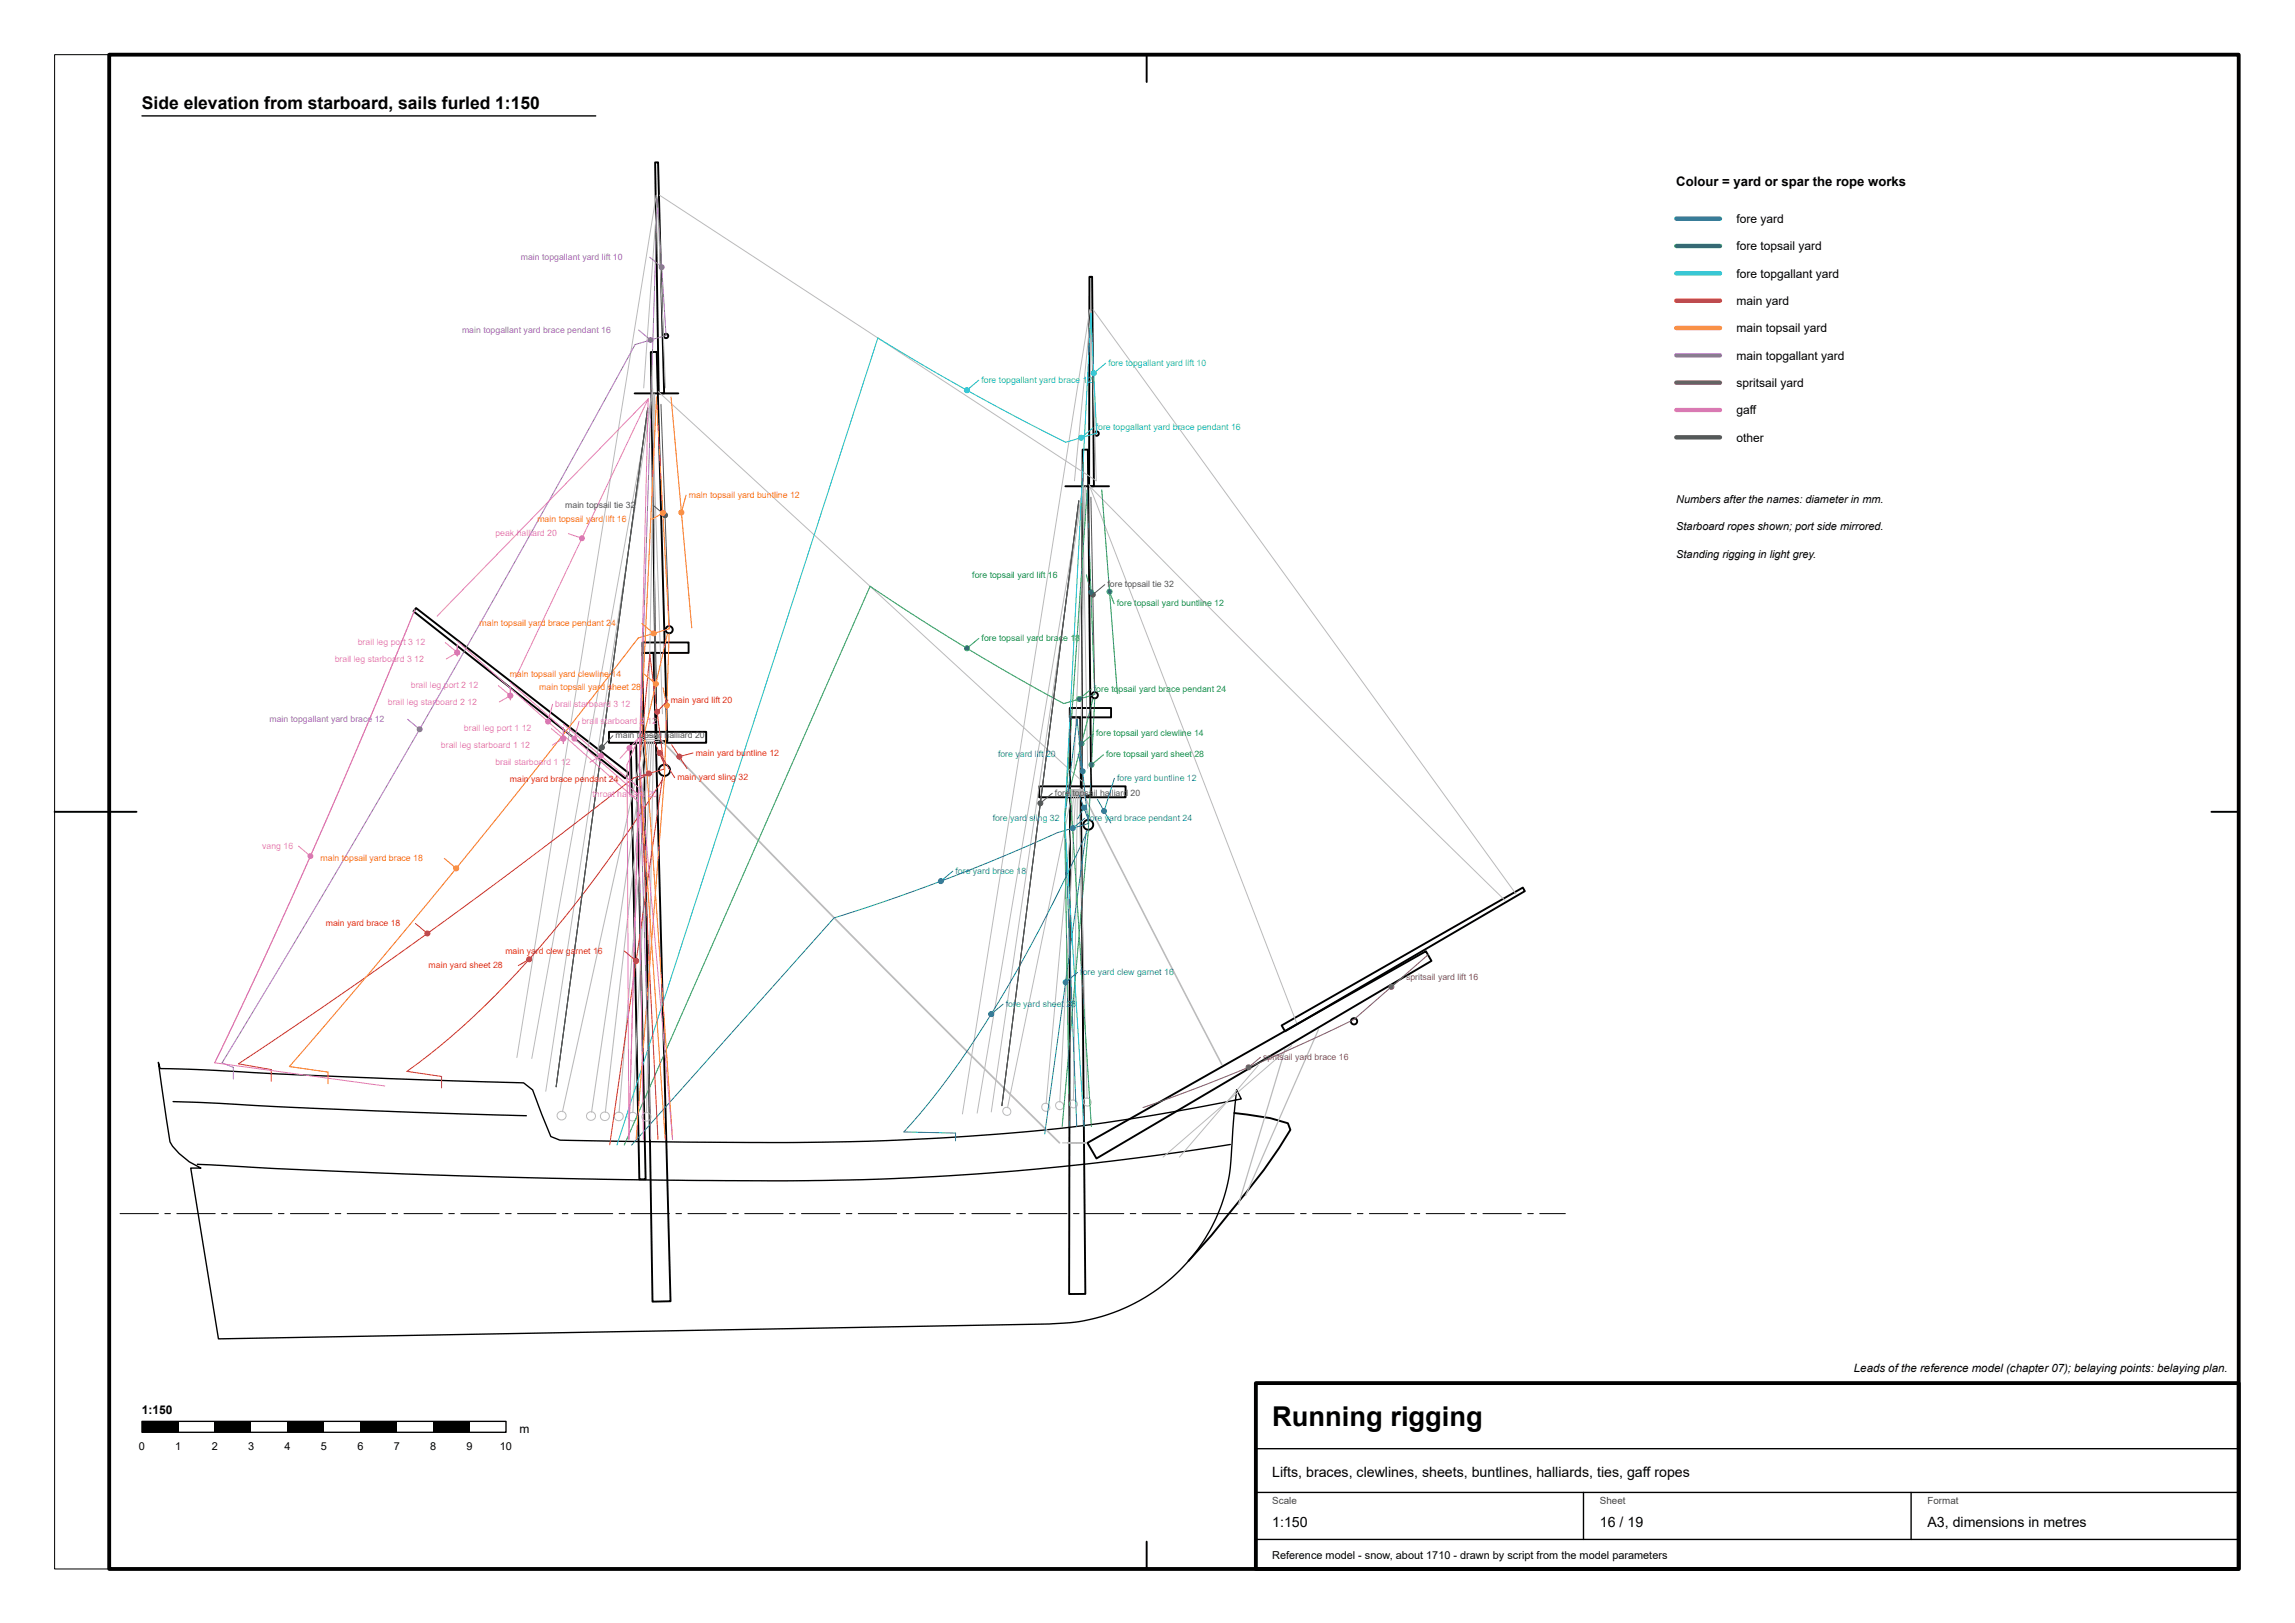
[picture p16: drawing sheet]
<svg xmlns="http://www.w3.org/2000/svg" width="420mm" height="297mm" viewBox="0 0 420 297" stroke-linecap="round" stroke-linejoin="round" font-family="sans-serif">
<defs><g id="words">
<text font-size="5" x="232.9" y="260.9">Running rigging</text>
<text font-size="3.2" x="26" y="20">Side elevation from starboard, sails furled 1:150</text>
<g font-size="2.6">
<text x="232.9" y="270.3">Lifts, braces, clewlines, sheets, buntlines, halliards, ties, gaff ropes</text>
<text x="232.9" y="279.4">1:150</text>
<text x="292.9" y="279.4">16 / 19</text>
<text x="352.9" y="279.4">A3, dimensions in metres</text>
</g>
<text font-size="2.4" x="306.9" y="34">Colour = yard or spar the rope works</text>
<g font-size="2.2">
<text x="317.9" y="40.8">fore yard</text>
<text x="317.9" y="45.8">fore topsail yard</text>
<text x="317.9" y="50.8">fore topgallant yard</text>
<text x="317.9" y="55.8">main yard</text>
<text x="317.9" y="60.8">main topsail yard</text>
<text x="317.9" y="65.8">main topgallant yard</text>
<text x="317.9" y="70.8">spritsail yard</text>
<text x="317.9" y="75.8">gaff</text>
<text x="317.9" y="80.8">other</text>
<text x="26" y="258.7">1:150</text>
<text x="95.1" y="262.3">m</text>
</g>
<text font-size="2.1" x="339.4" y="251.1">Leads ofthe reference model (chapter 07); belaying points: belaying plan.</text>
<g font-size="2">
<text x="306.9" y="92">Numbers after the names: diameter in mm.</text>
<text x="306.9" y="97">Starboard ropes shown; port side mirrored.</text>
<text x="306.9" y="102">Standing rigging in light grey.</text>
<text x="25.4" y="265.3">0</text>
<text x="32.1" y="265.3">1</text>
<text x="38.8" y="265.3">2</text>
<text x="45.4" y="265.3">3</text>
<text x="52.1" y="265.3">4</text>
<text x="58.8" y="265.3">5</text>
<text x="65.4" y="265.3">6</text>
<text x="72.1" y="265.3">7</text>
<text x="78.8" y="265.3">8</text>
<text x="85.4" y="265.3">9</text>
<text x="91.5" y="265.3">10</text>
<text x="232.9" y="285.3">Reference model - snow, about 1710 - drawn by script from the model parameters</text>
</g>
<g font-size="1.8" fill="#444">
<text x="232.9" y="275.3">Scale</text>
<text x="292.9" y="275.3">Sheet</text>
<text x="352.9" y="275.3">Format</text>
</g>
<g font-size="1.6" fill="#9467bd">
<text x="95.4" y="47.5">main topgallant yard lift 10</text>
<text x="84.6" y="60.9">main topgallant yard brace pendant 16</text>
<text x="49.3" y="132.1">main topgallant yard brace 12</text>
</g>
<g font-size="1.6" fill="#17becf">
<text x="179.7" y="70.1">fore topgallant yard brace 12</text>
<text x="202.9" y="67">fore topgallant yard lift 10</text>
<text x="200.6" y="78.8">fore topgallant yard brace pendant 16</text>
</g>
<g font-size="1.6" fill="#ff7f0e">
<text x="98.4" y="95.5">main topsail yard lift 16</text>
<text x="126.1" y="91.1">main topsail yard buntline 12</text>
<text x="87.8" y="114.6">main topsail yard brace pendant 24</text>
<text x="93.3" y="123.8">main topsail yard clewline 14</text>
<text x="98.7" y="126.3">main topsail yard sheet 28</text>
<text x="58.7" y="157.6">main topsail yard brace 18</text>
</g>
<g font-size="1.6" fill="#555">
<text x="103.5" y="92.9">main topsail tie 32</text>
<text x="202.8" y="107.5">fore topsail tie 32</text>
<text x="112.7" y="135.1">main topsail halliard 20</text>
<text x="193.2" y="145.7">fore topsail halliard 20</text>
</g>
<g font-size="1.6" fill="#e377c2">
<text x="90.7" y="98.1">peak halliard 20</text>
<text x="65.5" y="118.1">brail leg port 3</text>
<text x="76.1" y="118.1">12</text>
<text x="61.3" y="121.1">brail leg starboard 3</text>
<text x="75.2" y="126">brail leg port 2</text>
<text x="75.9" y="121.1">12</text>
<text x="85.8" y="126">12</text>
<text x="71" y="128.9">brail leg starboard 2</text>
<text x="85.6" y="128.9">12</text>
<text x="101.7" y="129.4">brail starboard 3</text>
<text x="113.7" y="129.4">12</text>
<text x="80.7" y="136.8">brail leg starboard 1</text>
<text x="84.9" y="133.8">brail leg port 1</text>
<text x="95.3" y="136.8">12</text>
<text x="95.5" y="133.8">12</text>
<text x="106.5" y="132.5">brail starboard 2</text>
<text x="118.5" y="132.5">12</text>
<text x="90.7" y="140">brail starboard 1</text>
<text x="102.7" y="140">12</text>
<text x="108.5" y="145.9">throat halliard 20</text>
<text x="48" y="155.3">vang 16</text>
</g>
<g font-size="1.6" fill="#2ca02c">
<text x="178" y="105.7">fore topsail yard lift 16</text>
<text x="204.5" y="111">fore topsail yard buntline 12</text>
<text x="179.7" y="117.3">fore topsail yard brace 18</text>
<text x="200.3" y="126.6">fore topsail yard brace pendant 24</text>
<text x="200.7" y="134.7">fore topsail yard clewline 14</text>
<text x="202.5" y="138.6">fore topsail yard sheet 28</text>
</g>
<g font-size="1.6" fill="#d62728">
<text x="122.8" y="128.6">main yard lift 20</text>
<text x="93.4" y="143.2">main yard brace pendant 24</text>
<text x="124" y="142.8">main yard sling 32</text>
<text x="127.4" y="138.3">main yard buntline 12</text>
<text x="59.7" y="169.5">main yard brace 18</text>
<text x="78.5" y="177.2">main yard sheet 28</text>
<text x="92.5" y="174.5">main yard clew garnet 16</text>
</g>
<g font-size="1.6" fill="#1f77b4">
<text x="182.7" y="138.5">fore yard lift 20</text>
<text x="204.5" y="142.9">fore yard buntline 12</text>
<text x="181.8" y="150.3">fore yard sling 32</text>
<text x="199.1" y="150.2">fore yard brace pendant 24</text>
<text x="174.9" y="159.9">fore yard brace 18</text>
<text x="197.8" y="178.4">fore yard clew garnet 16</text>
<text x="184.2" y="184.2">fore yard sheet 28</text>
</g>
<g font-size="1.6" fill="#8c564b">
<text x="257.4" y="179.3">spritsail yard lift 16</text>
<text x="231.3" y="194">spritsail yard brace 16</text>
</g>
</g></defs>
<path d="M26 21.2h83.1M29 194.4l.3 1.2 8.3 .2 13.3 .7 20 .9 25 .8 1.6 1.3 3.4 8.5 1.6 .6 33.3 .5a481.7 481.7 0 0 0 66.5-3.6l13.3-2.2 11.7-2.2-.9-1.7-.8 9a36 36 0 0 1-2.3 13.1 33.5 33.5 0 0 1-31.3 20.8l-152 2.7-5.1-31.2h1.9a11.9 11.9 0 0 1-5.7-4.8zM31.7 201.6l37.4 1.7 27.3 .9M225.3 209.4l-17.2 2.5-18.4 2.1-16 1.2-18.4 .7-22.1 .2-32-.5-30.7-.9-19.6-.8-14.8-.8" fill="none" stroke="#000" stroke-width=".25"/>
<g fill="none" stroke="#000" stroke-width=".35">
<path d="M119.9 29.7h.6l1.1 42.3h-1zM199.5 50.7h.5l.3 38.3h-.9zM116.2 72h8M119.2 64.4h1l2 71.2h-2zM195.1 89h8M198.2 82.3h1l.6 63.3h-1.8zM76.2 111.3l39 30.2-.7 .9-38.8-30.5zM117.6 119.5h2.1l3.1 118.6-3.3 .1zM117.6 117.6h8.5v1.9h-8.5zM111.5 133.9h17.8v2h-17.8zM115.5 136.1h1l1.7 79.7h-1.1zM195.9 129.6h7.5v1.7h-7.5z"/>
<path d="M195.9 131.3h1.9l.9 105.5h-2.9zM190.3 143.9h15.8v2h-15.8zM234.7 187.7l44.1-25.3 .4 .7-43.9 25.6zM199.1 209.1l62-35 1 1.7-61.3 36.2zM226 203.7l6.6 .9 3.2 1 .5 1.2a105.6 105.6 0 0 1-11.3 15.3l-3.2 4-4.2 4.7"/>
<circle cx="121.9" cy="61.5" r=".4"/>
<circle cx="200.8" cy="79.3" r=".4"/>
<circle cx="122.5" cy="115.2" r=".65"/>
<circle cx="200.4" cy="127.2" r=".57"/>
<circle cx="121.7" cy="141" r="1.03"/>
<circle cx="199.3" cy="150.9" r=".9"/>
<circle cx="247.9" cy="186.9" r=".57"/>
</g>
<path d="M21.9 222l7.2 .1-7.1 .1zM30.1 222l1.2 .1-1.1 .1zM32.3 222l7.2 .1-7.1 .1zM40.5 222l1.2 .1-1.1 .1zM42.7 222l7.2 .1-7.1 .1zM50.9 222l1.2 .1-1.1 .1zM53.1 222l7.2 .1-7.1 .1zM61.3 222l1.2 .1-1.1 .1zM63.5 222l7.2 .1-7.1 .1zM71.7 222l1.2 .1-1.1 .1zM73.9 222l7.2 .1-7.1 .1zM82.1 222l1.2 .1-1.1 .1zM84.3 222l7.2 .1-7.1 .1zM92.5 222l1.2 .1-1.1 .1zM94.7 222l7.2 .1-7.1 .1zM102.9 222l1.2 .1-1.1 .1zM105.1 222l7.2 .1-7.1 .1zM113.3 222l1.2 .1-1.1 .1zM115.5 222l7.2 .1-7.1 .1zM123.7 222l1.2 .1-1.1 .1zM125.9 222l7.2 .1-7.1 .1zM134.1 222l1.2 .1-1.1 .1zM136.3 222l7.2 .1-7.1 .1zM144.5 222l1.2 .1-1.1 .1zM146.7 222l7.2 .1-7.1 .1zM154.9 222l1.2 .1-1.1 .1zM157.1 222l7.1 .1-7 .1zM165.3 222l1.1 .1-1 .1zM167.5 222l7.1 .1-7 .1zM175.7 222l1.1 .1-1 .1zM177.9 222l7.1 .1-7 .1zM186.1 222l1.1 .1-1 .1zM188.3 222l7.1 .1-7 .1zM196.5 222l1.1 .1-1 .1zM198.7 222l7.1 .1-7.1 .1zM206.9 222l1.1 .1-1.1 .1zM209.1 222l7.1 .1-7.1 .1zM217.3 222l1.1 .1-1.1 .1zM219.5 222l7.1 .1-7.1 .1zM227.7 222l1.1 .1-1.1 .1zM229.9 222l7.1 .1-7.1 .1zM238.1 222l1.1 .1-1.1 .1zM240.3 222l7.1 .1-7.1 .1zM248.5 222l1.1 .1-1.1 .1zM250.7 222l7.1 .1-7.1 .1zM258.9 222l1.1 .1-1.1 .1zM261.1 222l7.1 .1-7.1 .1zM269.3 222l1.1 .1-1.1 .1zM271.5 222l7.1 .1-7.1 .1zM279.7 222l1.1 .1-1.1 .1zM281.9 222l4.8 .1-4.8 .1z" fill="#000"/>
<g fill="none" stroke="#bbb" stroke-width=".18">
<path d="M120.1 35.7l-25.5 157.8M120.7 35.7l80 52.3-1-31-3 31M199.5 56.7l-23.3 147.2M200.1 56.7l77.5 106.9M117.9 71l2.4-34.9 1.6 34.9M119.3 72.1l2 58.5M119.5 71.5l-19.6 128.2M119.5 71.2l-22.1 122.5M119.6 72.1l.4 58.5M119.9 72.1l-1.1 58.5M120.5 71.7l77.6 71.2M198.2 89l.9 51.6"/>
<path d="M198.4 88.5l-16.9 115M198.4 88.2l-19.5 115.5M198.5 89l-.6 51.6M198.7 89l-2.1 51.6M199.4 88.6l38 98.5M199.5 89l39.7 39.9 36.3 35.9M195.4 145.7h3zM195.4 145.3h3zM195.4 144.9h3zM195.4 144.6h3zM196.3 145.4l-11.8 57.3M196.6 145.6l-5.1 56.4"/>
<path d="M196.9 145.6l-2.9 56.1M197.3 145.8l-.8 55.5M197.6 145.8l1.4 55.2M230.4 195l-14.5 16.8M236.5 191.3l-23.6 20.5M194.5 209.1h1"/>
<circle cx="102.8" cy="204.2" r=".81"/>
<circle cx="108.2" cy="204.3" r=".81"/>
<circle cx="110.8" cy="204.3" r=".81"/>
<circle cx="113.3" cy="204.3" r=".81"/>
<circle cx="115.8" cy="204.4" r=".81"/>
<circle cx="118.4" cy="204.4" r=".81"/>
<circle cx="184.4" cy="203.4" r=".74"/>
<circle cx="191.5" cy="202.6" r=".74"/>
<circle cx="194" cy="202.3" r=".74"/>
<circle cx="196.6" cy="202" r=".74"/>
<circle cx="199.1" cy="201.7" r=".74"/>
</g>
<path d="M117.3 135h3.3zM117.3 134.6h3.3zM117.3 135.3h3.3zM117.3 135.7h3.3zM118 135.4l-15 68M118.3 135.4l-10 68.1M118.6 135.6l-7.8 67.9M119 135.6l-5.6 68M119.3 135.8l-3.4 67.8M119.6 135.8l-1.2 67.8M195.5 209.1h3.3z" fill="none" stroke="#bbb" stroke-width=".2"/>
<path d="M119.9 134.3l35.5 36.3 19.3 19.4 19.3 19.1" fill="none" stroke="#bbb" stroke-width=".32"/>
<path d="M197.8 144.3l12.4 24.4 13.5 26.1" fill="none" stroke="#bbb" stroke-width=".29"/>
<path d="M235.3 192.1l-8.5 28.3M241.4 188.4l-13.3 30.4" fill="none" stroke="#bbb" stroke-width=".23"/>
<path d="M197.7 145.6l1.6 4.4M198.9 152.5a259 259 0 0 1-24.7 43.9l-4.4 5.7-4.3 5 9.5 .3v1.4M198.9 152l-7.6 55.5M200.9 146.3l2.5 4.3M197.2 206.1l-2.3-56.2 2.3-18.3 2.1 19.1-5.7 1.7a347.7 347.7 0 0 1-40.9 15.6l-37.1 41.6" fill="none" stroke="#1f77b4" stroke-width=".18"/>
<path d="M118.6 74.7l-16.8 124.2M121 74l1.5 40.6M197.5 91.6l-14.1 110.7M199.7 91l.7 35.7" fill="none" stroke="#555" stroke-width=".18"/>
<path d="M119.8 135.6l1.9 4.3M123 136.3l2.8 4.3M121.3 142.7a229.3 229.3 0 0 1-32.5 41.4l-4.1 3.8-4.1 3.5-6.1 4.7 6.3 .9v2.1M121.3 142.2l-9.7 67.3M49.7 197.9v-2.2l-6-1a1063.3 1063.3 0 0 0 72.3-52.3l5.7-1.7-2.7-20.9-1.9 20.2 3.4 68.5" fill="none" stroke="#d62728" stroke-width=".18"/>
<path d="M201.7 89.6l2.9 37.3M200.1 127.9l-4.2 16.4 3.9 61.8M200.4 127.9l-1.1 24.1M199.3 152h.1M199.3 152l-4.8 54.1M195.8 206.1l-.9-56.2 4.2-60.3 1.3 37.5-5.6 1.7a408.3 408.3 0 0 1-35.5-21.5l-45 102.2" fill="none" stroke="#2ca02c" stroke-width=".18"/>
<path d="M198.5 206.1l-3.6-56.2 4.8-92.6 1.1 22-5.7 1.6a431.3 431.3 0 0 1-34.4-19l-47.7 147.6" fill="none" stroke="#17becf" stroke-width=".18"/>
<path d="M122.9 72.7l3.8 42.2M122.2 116l-4.2 18.3 5.1 74.2M122.5 116l-.8 26.2M121.7 142.2h.1M121.7 142.2l-5.2 66.3M60.1 198.3v-2.1l-7.1-1a1642.3 1642.3 0 0 0 63.9-78.4l5.6-1.7-2.3-42.4-3.1 67.3 4.7 68.5" fill="none" stroke="#ff7f0e" stroke-width=".18"/>
<path d="M42.7 197.5v-2.2l-2-.8 16.4-27.3 19.7-33.7 19.8-34.7 19.7-35.7 5.6-1.7-1.5-25-3.3 103.6 2 68.5" fill="none" stroke="#9467bd" stroke-width=".18"/>
<g fill="none" stroke="#e377c2" stroke-width=".18">
<path d="M118.7 73l-24.3 51M118.7 73l-38.7 39.8M118.7 73l-1.6 66.3 6 69.2M75.9 111.6a1389.7 1389.7 0 0 1-36.6 82.9l31.2 4.2M83.7 118v2.1M83.7 117.3l33.2 29.5M93.4 125.6v2.5M93.4 124.9l23.5 20.5M101 133.3l2.1 1.9M103.1 133.2v2.9M103.1 132.5l13.8 11.6M113.5 138.8l3.5-3.8-2.2 5 .3 68.5"/>
<path d="M116.9 144.5l-1.8 64M116.9 145.8l-1.8 62.7M116.9 147.2l.9 61.3"/>
</g>
<path d="M261.6 174.6l-13.7 12a338.3 338.3 0 0 1-38.6 16.1" fill="none" stroke="#8c564b" stroke-width=".18"/>
<circle cx="103.1" cy="135.2" r=".45" fill="#e377c2"/>
<g fill="none" stroke="#e377c2" stroke-width=".18">
<path d="M91.2 125.5l2.2 1.8"/>
<circle cx="103.1" cy="135.2" r=".45"/>
</g>
<circle cx="93.4" cy="127.3" r=".45" fill="#e377c2"/>
<g fill="none" stroke="#e377c2" stroke-width=".18">
<path d="M81.5 117.6l2.2 1.8"/>
<circle cx="93.4" cy="127.3" r=".45"/>
</g>
<circle cx="83.7" cy="119.4" r=".45" fill="#e377c2"/>
<g fill="none" stroke="#e377c2" stroke-width=".18">
<path d="M103.1 135.2l-2 1.1"/>
<circle cx="83.7" cy="119.4" r=".45"/>
</g>
<circle cx="103.1" cy="135.2" r=".45" fill="#e377c2"/>
<g fill="none" stroke="#e377c2" stroke-width=".18">
<path d="M93.4 127.3l-2 1.2"/>
<circle cx="103.1" cy="135.2" r=".45"/>
</g>
<circle cx="93.4" cy="127.3" r=".45" fill="#e377c2"/>
<g fill="none" stroke="#e377c2" stroke-width=".18">
<path d="M83.7 119.4l-2 1.2"/>
<circle cx="93.4" cy="127.3" r=".45"/>
</g>
<circle cx="83.7" cy="119.4" r=".45" fill="#e377c2"/>
<g fill="none" stroke="#e377c2" stroke-width=".18">
<path d="M110 138.3l-2 1.2"/>
<circle cx="83.7" cy="119.4" r=".45"/>
</g>
<circle cx="110" cy="138.3" r=".45" fill="#e377c2"/>
<g fill="none" stroke="#e377c2" stroke-width=".18">
<path d="M106 132l-.8 3.2"/>
<circle cx="110" cy="138.3" r=".45"/>
</g>
<circle cx="105.2" cy="135.2" r=".45" fill="#e377c2"/>
<g fill="none" stroke="#e377c2" stroke-width=".18">
<path d="M101.2 128.9l-.9 3.1"/>
<circle cx="105.2" cy="135.2" r=".45"/>
</g>
<circle cx="100.3" cy="132" r=".45" fill="#e377c2"/>
<circle cx="100.3" cy="132" r=".45" fill="none" stroke="#e377c2" stroke-width=".18"/>
<path d="M200.1 78.3l-2.2 1.8" fill="none" stroke="#17becf" stroke-width=".18"/>
<circle cx="197.9" cy="80.1" r=".45" fill="#17becf"/>
<g fill="none" stroke="#17becf" stroke-width=".18">
<path d="M179.2 69.6l-2.2 1.8"/>
<circle cx="197.9" cy="80.1" r=".45"/>
</g>
<circle cx="177" cy="71.4" r=".45" fill="#17becf"/>
<g fill="none" stroke="#17becf" stroke-width=".18">
<path d="M202.4 66.5l-2.1 1.8"/>
<circle cx="177" cy="71.4" r=".45"/>
</g>
<circle cx="200.3" cy="68.3" r=".45" fill="#17becf"/>
<circle cx="200.3" cy="68.3" r=".45" fill="none" stroke="#17becf" stroke-width=".18"/>
<path d="M192.7 145.2l-2.2 1.8" fill="none" stroke="#555" stroke-width=".18"/>
<circle cx="190.5" cy="147" r=".45" fill="#555"/>
<g fill="none" stroke="#555" stroke-width=".18">
<path d="M202.3 107l-2.2 1.8"/>
<circle cx="190.5" cy="147" r=".45"/>
</g>
<circle cx="200.1" cy="108.8" r=".45" fill="#555"/>
<circle cx="200.1" cy="108.8" r=".45" fill="none" stroke="#555" stroke-width=".18"/>
<path d="M199.8 126.1l-2.2 1.8" fill="none" stroke="#2ca02c" stroke-width=".18"/>
<circle cx="197.6" cy="127.9" r=".45" fill="#2ca02c"/>
<g fill="none" stroke="#2ca02c" stroke-width=".18">
<path d="M179.2 116.8l-2.2 1.8"/>
<circle cx="197.6" cy="127.9" r=".45"/>
</g>
<circle cx="177" cy="118.6" r=".45" fill="#2ca02c"/>
<g fill="none" stroke="#2ca02c" stroke-width=".18">
<path d="M203.1 108.3l.9 2.2"/>
<circle cx="177" cy="118.6" r=".45"/>
</g>
<circle cx="203.1" cy="108.3" r=".45" fill="#2ca02c"/>
<g fill="none" stroke="#2ca02c" stroke-width=".18">
<path d="M200.2 134.3l-2.2 1.8"/>
<circle cx="203.1" cy="108.3" r=".45"/>
</g>
<circle cx="198" cy="136.1" r=".45" fill="#2ca02c"/>
<g fill="none" stroke="#2ca02c" stroke-width=".18">
<path d="M198.9 105.2l.8 3.2"/>
<circle cx="198" cy="136.1" r=".45"/>
</g>
<circle cx="199.7" cy="108.4" r=".45" fill="#2ca02c"/>
<g fill="none" stroke="#2ca02c" stroke-width=".18">
<path d="M202 138.1l-2.2 1.8"/>
<circle cx="199.7" cy="108.4" r=".45"/>
</g>
<circle cx="199.8" cy="139.9" r=".45" fill="#2ca02c"/>
<circle cx="199.8" cy="139.9" r=".45" fill="none" stroke="#2ca02c" stroke-width=".18"/>
<path d="M198.6 149.7l-2.2 1.9" fill="none" stroke="#1f77b4" stroke-width=".18"/>
<circle cx="196.4" cy="151.6" r=".45" fill="#1f77b4"/>
<g fill="none" stroke="#1f77b4" stroke-width=".18">
<path d="M174.4 159.4l-2.1 1.8"/>
<circle cx="196.4" cy="151.6" r=".45"/>
</g>
<circle cx="172.3" cy="161.2" r=".45" fill="#1f77b4"/>
<g fill="none" stroke="#1f77b4" stroke-width=".18">
<path d="M204 142.4l-1.9 6"/>
<circle cx="172.3" cy="161.2" r=".45"/>
</g>
<circle cx="202.1" cy="148.4" r=".45" fill="#1f77b4"/>
<g fill="none" stroke="#1f77b4" stroke-width=".18">
<path d="M197.3 177.9l-2.2 1.9"/>
<circle cx="202.1" cy="148.4" r=".45"/>
</g>
<circle cx="195.1" cy="179.8" r=".45" fill="#1f77b4"/>
<g fill="none" stroke="#1f77b4" stroke-width=".18">
<path d="M197.4 138l.8 3.2"/>
<circle cx="195.1" cy="179.8" r=".45"/>
</g>
<circle cx="198.2" cy="141.2" r=".45" fill="#1f77b4"/>
<g fill="none" stroke="#1f77b4" stroke-width=".18">
<path d="M183.7 183.8l-2.2 1.8"/>
<circle cx="198.2" cy="141.2" r=".45"/>
</g>
<circle cx="181.5" cy="185.6" r=".45" fill="#1f77b4"/>
<g fill="none" stroke="#1f77b4" stroke-width=".18">
<path d="M198.5 147.8l-1.2 2"/>
<circle cx="181.5" cy="185.6" r=".45"/>
</g>
<circle cx="198.5" cy="147.8" r=".45" fill="#1f77b4"/>
<circle cx="198.5" cy="147.8" r=".45" fill="none" stroke="#1f77b4" stroke-width=".18"/>
<path d="M116.9 60.4l2.2 1.8" fill="none" stroke="#9467bd" stroke-width=".18"/>
<circle cx="119.1" cy="62.2" r=".45" fill="#9467bd"/>
<g fill="none" stroke="#9467bd" stroke-width=".18">
<path d="M74.6 131.6l2.2 1.9"/>
<circle cx="119.1" cy="62.2" r=".45"/>
</g>
<circle cx="76.8" cy="133.5" r=".45" fill="#9467bd"/>
<g fill="none" stroke="#9467bd" stroke-width=".18">
<path d="M119 47.1l2.1 1.8"/>
<circle cx="76.8" cy="133.5" r=".45"/>
</g>
<circle cx="121.1" cy="48.9" r=".45" fill="#9467bd"/>
<circle cx="121.1" cy="48.9" r=".45" fill="none" stroke="#9467bd" stroke-width=".18"/>
<path d="M112.2 134.6l-2 2.2" fill="none" stroke="#555" stroke-width=".18"/>
<circle cx="110.2" cy="136.8" r=".45" fill="#555"/>
<g fill="none" stroke="#555" stroke-width=".18">
<path d="M119.6 92.5l2.2 1.8"/>
<circle cx="110.2" cy="136.8" r=".45"/>
</g>
<circle cx="121.8" cy="94.3" r=".45" fill="#555"/>
<circle cx="121.8" cy="94.3" r=".45" fill="none" stroke="#555" stroke-width=".18"/>
<path d="M117.5 114.1l2.2 1.8" fill="none" stroke="#ff7f0e" stroke-width=".18"/>
<circle cx="119.7" cy="115.9" r=".45" fill="#ff7f0e"/>
<g fill="none" stroke="#ff7f0e" stroke-width=".18">
<path d="M81.3 157.1l2.2 1.8"/>
<circle cx="119.7" cy="115.9" r=".45"/>
</g>
<circle cx="83.5" cy="158.9" r=".45" fill="#ff7f0e"/>
<g fill="none" stroke="#ff7f0e" stroke-width=".18">
<path d="M125.6 90.6l-.8 3.2"/>
<circle cx="83.5" cy="158.9" r=".45"/>
</g>
<circle cx="124.8" cy="93.8" r=".45" fill="#ff7f0e"/>
<g fill="none" stroke="#ff7f0e" stroke-width=".18">
<path d="M117.9 123.3l2.2 1.9"/>
<circle cx="124.8" cy="93.8" r=".45"/>
</g>
<circle cx="120.1" cy="125.2" r=".45" fill="#ff7f0e"/>
<g fill="none" stroke="#ff7f0e" stroke-width=".18">
<path d="M121.4 93.9l-2 1.1"/>
<circle cx="120.1" cy="125.2" r=".45"/>
</g>
<circle cx="121.4" cy="93.9" r=".45" fill="#ff7f0e"/>
<g fill="none" stroke="#ff7f0e" stroke-width=".18">
<path d="M121.4 125.9l.7 3.2"/>
<circle cx="121.4" cy="93.9" r=".45"/>
</g>
<circle cx="122.1" cy="129.1" r=".45" fill="#ff7f0e"/>
<circle cx="122.1" cy="129.1" r=".45" fill="none" stroke="#ff7f0e" stroke-width=".18"/>
<path d="M118.8 141.6l-2 1.1" fill="none" stroke="#d62728" stroke-width=".18"/>
<circle cx="118.8" cy="141.6" r=".45" fill="#d62728"/>
<g fill="none" stroke="#d62728" stroke-width=".18">
<path d="M76.1 169l2.2 1.8"/>
<circle cx="118.8" cy="141.6" r=".45"/>
</g>
<circle cx="78.3" cy="170.8" r=".45" fill="#d62728"/>
<g fill="none" stroke="#d62728" stroke-width=".18">
<path d="M126.9 137.8l-2.5 .7"/>
<circle cx="78.3" cy="170.8" r=".45"/>
</g>
<circle cx="124.4" cy="138.5" r=".45" fill="#d62728"/>
<g fill="none" stroke="#d62728" stroke-width=".18">
<path d="M114.3 174l2.2 1.8"/>
<circle cx="124.4" cy="138.5" r=".45"/>
</g>
<circle cx="116.5" cy="175.8" r=".45" fill="#d62728"/>
<g fill="none" stroke="#d62728" stroke-width=".18">
<path d="M122.3 128.1l-2 2.2"/>
<circle cx="116.5" cy="175.8" r=".45"/>
</g>
<circle cx="120.3" cy="130.3" r=".45" fill="#d62728"/>
<g fill="none" stroke="#d62728" stroke-width=".18">
<path d="M96.9 175.5l-2 1.2"/>
<circle cx="120.3" cy="130.3" r=".45"/>
</g>
<circle cx="96.9" cy="175.5" r=".45" fill="#d62728"/>
<g fill="none" stroke="#d62728" stroke-width=".18">
<path d="M120.7 137.8l2.8 4.5"/>
<circle cx="96.9" cy="175.5" r=".45"/>
</g>
<circle cx="120.7" cy="137.8" r=".45" fill="#d62728"/>
<circle cx="120.7" cy="137.8" r=".45" fill="none" stroke="#d62728" stroke-width=".18"/>
<path d="M104.1 97.7l2.5 .8" fill="none" stroke="#e377c2" stroke-width=".18"/>
<circle cx="106.6" cy="98.5" r=".45" fill="#e377c2"/>
<circle cx="106.6" cy="98.5" r=".45" fill="none" stroke="#e377c2" stroke-width=".18"/>
<path d="M230.8 193.5l-2.2 1.8" fill="none" stroke="#8c564b" stroke-width=".18"/>
<circle cx="228.6" cy="195.3" r=".45" fill="#8c564b"/>
<g fill="none" stroke="#8c564b" stroke-width=".18">
<path d="M256.9 178.8l-2.1 1.8"/>
<circle cx="228.6" cy="195.3" r=".45"/>
</g>
<circle cx="254.8" cy="180.6" r=".45" fill="#8c564b"/>
<circle cx="254.8" cy="180.6" r=".45" fill="none" stroke="#8c564b" stroke-width=".18"/>
<path d="M115.3 136.9v8.5" fill="none" stroke="#e377c2" stroke-width=".18"/>
<circle cx="115.3" cy="136.9" r=".45" fill="#e377c2"/>
<g fill="none" stroke="#e377c2" stroke-width=".18">
<path d="M54.7 154.8l2.1 1.9"/>
<circle cx="115.3" cy="136.9" r=".45"/>
</g>
<circle cx="56.8" cy="156.7" r=".45" fill="#e377c2"/>
<circle cx="56.8" cy="156.7" r=".45" fill="none" stroke="#e377c2" stroke-width=".18"/>
<path d="M306.9 40h8" fill="none" stroke="#1f77b4" stroke-width=".8"/>
<path d="M306.9 45h8" fill="none" stroke="#2ca02c" stroke-width=".8"/>
<path d="M306.9 50h8" fill="none" stroke="#17becf" stroke-width=".8"/>
<path d="M306.9 55h8" fill="none" stroke="#d62728" stroke-width=".8"/>
<path d="M306.9 60h8" fill="none" stroke="#ff7f0e" stroke-width=".8"/>
<path d="M306.9 65h8" fill="none" stroke="#9467bd" stroke-width=".8"/>
<path d="M306.9 70h8" fill="none" stroke="#8c564b" stroke-width=".8"/>
<path d="M306.9 75h8" fill="none" stroke="#e377c2" stroke-width=".8"/>
<path d="M306.9 80h8" fill="none" stroke="#555" stroke-width=".8"/>
<path d="M26 260.1h6.7v2h-6.7zM39.3 260.1h6.7v2h-6.7zM52.7 260.1h6.6v2h-6.6zM66 260.1h6.7v2h-6.7zM79.3 260.1h6.7v2h-6.7z" fill="#000"/>
<path d="M26 260.1h66.6v2h-66.6zM229.9 265.1h180M229.9 273.1h180M289.9 273.1v8.6M349.9 273.1v8.6M229.9 281.7h180" fill="none" stroke="#000" stroke-width=".25"/>
<path d="M20 10h389.9v277.1h-389.9zM229.9 253.1h180v34h-180z" fill="none" stroke="#000" stroke-width=".7"/>
<path d="M10 10h399.9v277.1h-399.9z" fill="none" stroke="#000" stroke-width=".18"/>
<path d="M209.9 10v5M10 148.6h15M404.9 148.6h5M209.9 282.1v5" fill="none" stroke="#000" stroke-width=".35"/>
<use href="#words"/>
</svg>
